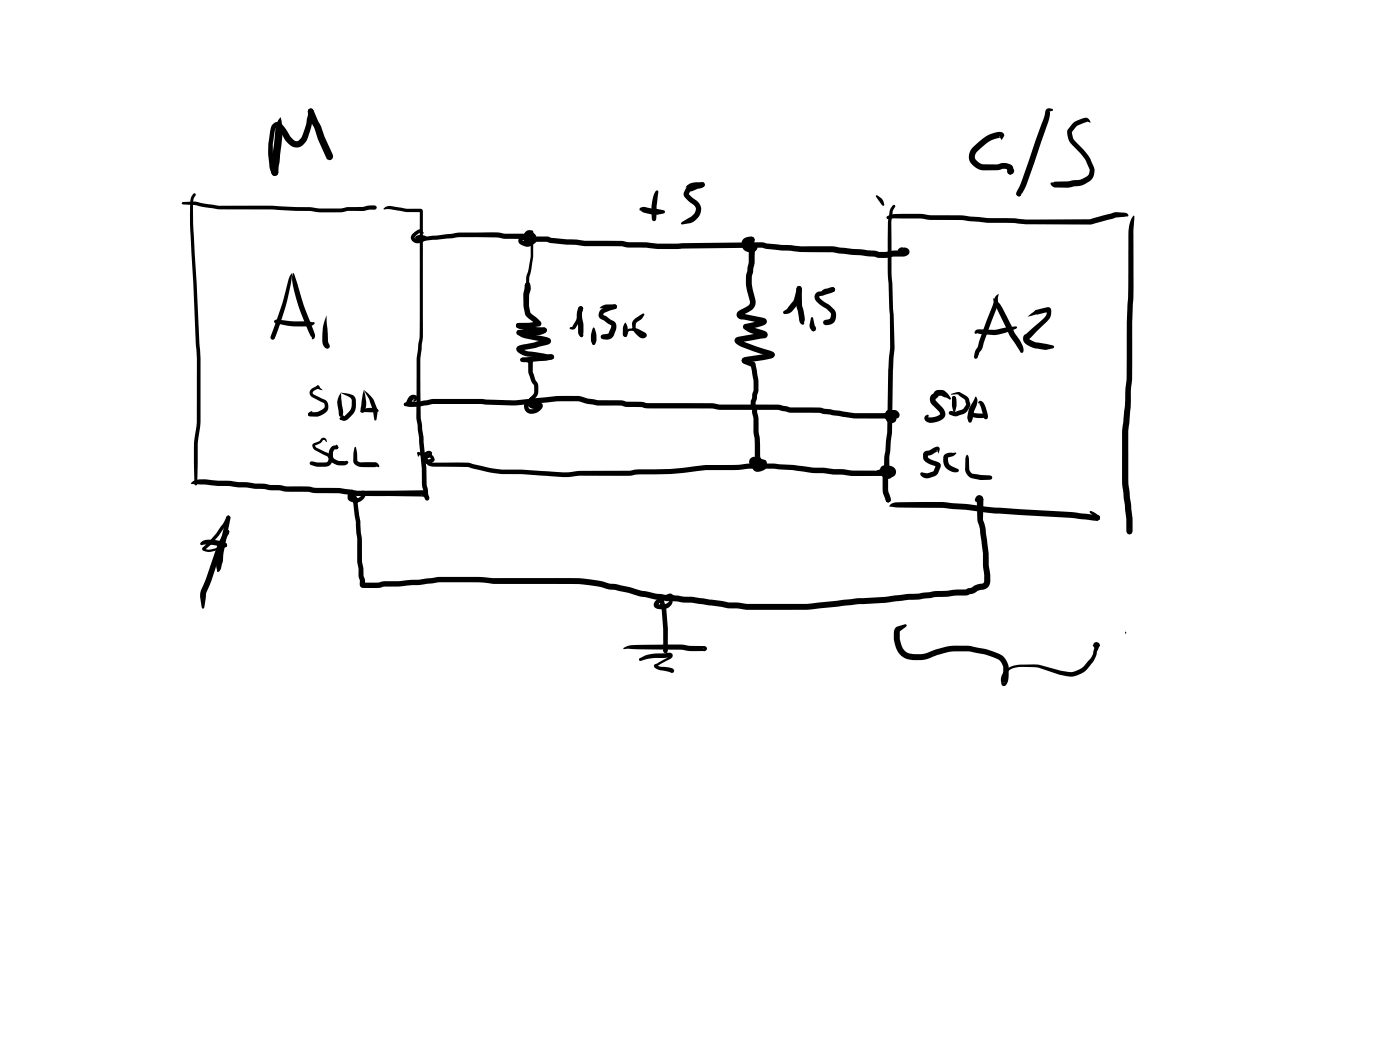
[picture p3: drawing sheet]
<svg xmlns="http://www.w3.org/2000/svg" width="285mm" height="214mm" viewBox="0 0 285 214" stroke-linecap="round" stroke-linejoin="round" font-family="sans-serif">
<g fill="#000">
<path d="M39.3 39.5l.3-.2 .2 .1 .1 .3a2.34 2.34 0 0 0-.6 1.7l.1 5.6 1.4 26v13.8a27.4 27.4 0 0 0-.5 7.5l-.1 4.3-.3 .2-.3-.2-.1-4.3a31.4 31.4 0 0 1 .6-8.1v-13.2l-1.4-26v-3.3a8.5 8.5 0 0 1 .3-3.7zM55.5 25.3a1.28 1.28 0 0 1 2.2 .3l1.9 2.7a.98 .98 0 0 0 .9 .4 .98 .98 0 0 0 .8-.6l1-2.6 .4-2.1a.97 .97 0 0 1 .6-1.3l.4 .1a3.9 3.9 0 0 1-.1 2.4 11.4 11.4 0 0 1-1.1 3.9 2.27 2.27 0 0 1-1.9 1.5 2.27 2.27 0 0 1-2.2-1.1l-1.5-2.3-.5-.6h.1l-.3 .1-.3 .8-.3 2.3v2.1l.4 2.5 .6 1.3-.2 .5-.5 .2-.3-.1-.3-.3-.4-1-.3-3.1v-2l.4-2.6 .2-1zM57.1 23.8a11.9 11.9 0 0 1 .2 6l-.6 5.3a.85 .85 0 0 1-.7 .7l-.5-.2-.3-.5v-.6l.7-6.5a5.8 5.8 0 0 1 .6-3.2zM62.8 22.2l.5-.1 .3 .1 1.1 2.4a9.6 9.6 0 0 1 1.3 3.2l1.8 4.1a.74 .74 0 0 1-.7 .7l-.5-.2-.3-.4a27.4 27.4 0 0 1-2.2-5.7l-.6-1.2-.8-2.2zM133.5 38.9l.2-.2 .4 .3-.4 3-.1 2.6-.1 .3-.3 .1-.4-.1-.1-.3a11.2 11.2 0 0 1 .2-4.3zM139.8 37.8a4.1 4.1 0 0 1 3.6-.6l.1 .4-.1 .3-.4 .2-.3-.2 .3 .2-3.4 .1zM139.7 38.2l2.2-.8 .8-.2-.2 .3 .2-.3 .3-.1 .4 .1a.88 .88 0 0 1-1.1 1.2l-1.8 .6-.3 .5 1.7 1.4a2.46 2.46 0 0 1-.4 4.1l-.9 .4-1.9 .2 .1-.3 1.9-1.2a2.04 2.04 0 0 0 1-1.5l-.4-.9-1.1-.8a1.62 1.62 0 0 1-1-1.7zM178.5 39.7l1.2 .9 .4 1-.1 .2a.77 .77 0 0 1-.9-.6l-.8-1.2zM198.2 29.9a8.6 8.6 0 0 1 4.9-3 .89 .89 0 0 1 1.3 .9l-.5 .7-.5-.8 .1 .3a8.1 8.1 0 0 0-4.8 3.1 1.26 1.26 0 0 0-.1 1.3l.7 .7 .7 .3h3.3a2.84 2.84 0 0 1 2.6 .2l.3 .3a1.93 1.93 0 0 1-.1 1.5l-.4 .2-.4-.2-.2-.5v-.7l.2 .4-1.1-.2-.8 .2-1.5 .1a4.5 4.5 0 0 1-2.9-.4 2.53 2.53 0 0 1-1.6-3.1l.3-.7zM205.4 34.3l.4-.2 .5 .2 .2 .5-.2 .5-.6 .3-.4-.2-.2-.5zM207.1 39.2l.4-.2-.2 .2 .4-.2a.62 .62 0 0 1-.2 1l-.4-.1-.1-.4zM213 22.3l.6-.3 .7 .2 .1 .2-.1 .2-.6 .1 .1 .1v.7l-.4 1.4-4.4 12.7-1 2-.1-.4 .1 .3-.2 .4-.3 .1-.6-.3v-.5l1-2 4.6-13z"/>
<path d="M218.5 25.1l.7-.5a3 3 0 0 1 2.2-.6l.4 .4 .3 .6-.8-.2-1.9 .8-1.2 1.3 .3 1.4 .6 .6a10.5 10.5 0 0 1 3.7 5.4 2.67 2.67 0 0 1-1 2.7 5.1 5.1 0 0 1-3.3 1l-1.2 .2h-2.6l-.5-.3-.3-.5 .1-.2 .7-.2 2.6-.1 1.1-.2a4.2 4.2 0 0 0 2.8-.7l.5-.5 .1-1.1a9.9 9.9 0 0 0-3.4-4.8 3.3 3.3 0 0 1-.9-3.3zM37.1 41.2l2.5-.2a32.6 32.6 0 0 0 8.6 .9 117.6 117.6 0 0 1 12.4 .3l3.2 .1a24 24 0 0 0 7.1-.1h.3a10.9 10.9 0 0 0 4.1-.4h1l.3 .2 .1 .3-.1 .3-.3 .1h-1a10 10 0 0 1-4.1 .2h-.4a23.2 23.2 0 0 1-7.5 .1l-2.7-.1a159.2 159.2 0 0 0-15.2-.3l-3.5-.4-2.2-.4-2.5-.2-.2-.2zM59.4 55.6l.1 .1-.1 .6a49.2 49.2 0 0 1-3.6 12.8l-.3 .1-.3-.1-.1-.5a86.3 86.3 0 0 0 3.8-12.3zM59.7 55.6l.2 .1 .7 2.2a81.5 81.5 0 0 0 3.5 10.4v.2a.55 .55 0 0 1-.6 .5l-.1-.5a38.3 38.3 0 0 1-3.9-11.8zM78.1 42.5a1.84 1.84 0 0 1 2.1-.4l2.5 .4h2.7a.6 .6 0 0 1 .7 .8v25.3l-.5 4.3v6.4l.1 5.7 .5 4.6a58.5 58.5 0 0 1 .7 9.2l.5 2.6-.1 .4-.3 .1-.4-.1-.3-.7-.4-2.2a59 59 0 0 0-.6-9.3l-.5-4.6v-11.5l.6-4.9 .1-25.5 .1 .1h-3l-3.1-.6-1.3 .1zM84.6 48.1l.3-.1 1.2 .3 6.4-.8a19.3 19.3 0 0 1 5-.2l4.3 .1a14.5 14.5 0 0 0 4.7 .2l.6 .1 .2 .4-.1-.2 1.4 .2 2.9 .1 .8 .2 5.1 .4 1.7 .2h7.5l1.4 .3h3.7l2.2 .3 21.2-.3 1.2 .3 6.8 .6 6.5-.1 7.1 .9a4.2 4.2 0 0 1 2.2 .3h1.4l1.3-.2 2.5-.2a.49 .49 0 0 0 0 .8l-.7-.2-.2-.2 .2-.1-.5-.1-.1-.2 .6-.5h.6a.92 .92 0 0 1 1.1 .8 .92 .92 0 0 1-.9 1h-.3a10.6 10.6 0 0 0-3.6 .3h-1.3l-1-.2-4.5-.4-4-.5-6.5-.1-6.8-.6-1.1-.3-21.3 .3-2.2-.3h-3.7l-1.3-.3h-7.7l-1.6-.2-5.2-.4-.8-.3h.2h-3.4a1.81 1.81 0 0 1-1.8-.8l.3 .3-1.3-.1a12.7 12.7 0 0 1-4.2-.3h-7.7l-7.7 .8a1.4 1.4 0 0 1-1.2-.7zM84 47.6l1-.8a.7 .7 0 0 1 1.1 .4l.3 .3-1-.2 .1 .1-.7 .5-.4 .5a.68 .68 0 0 0 1 .2l.8-.3 .1 .4-.8-.2-.6 .3-.3-.1-.1-.3 .2-.3a1.82 1.82 0 0 1 2.2 .2 .95 .95 0 0 1-1 1 1.35 1.35 0 0 1-1.5 .1 1.35 1.35 0 0 1-.6-1.5zM105.8 48.3l1.6-1.4h.8l.4 .3-.1 5.2-.5 3.2a6.4 6.4 0 0 0-.3 3.1l-.2 .5a.95 .95 0 0 1-.4-1.1 6.4 6.4 0 0 1 .5-3.3l.5-2.5-.1-4.9 .2 .2h-.5l-1.3 1.4 1.1 .3 1-.6-.1 .2-.2-.6-.5 .1v.4l-.3-.4 .9 .2 .1 .4a.98 .98 0 0 1-1.3 .5l-.4-.4-.1-.8a1.39 1.39 0 0 1 1.2-.9 1.39 1.39 0 0 1 1.4 .7l.1 .5a.87 .87 0 0 1-.5 1l-.5 .3a2 2 0 0 1-2.4-.2l-.4-.6zM107 57.6l.4-.1 .5 .2v1h-.2l-.8-.3-.1-.3zM130.3 42.4l.3-.2 .7-.1 1.7 .4h.8l1.5 .4v.5a5.9 5.9 0 0 1-4.6-.3l-.1-.2-.4-.1zM151.3 48.7a2.05 2.05 0 0 1 2.2-.3l.2 .4-.2 .4-.5 .2-.4-.1 .3 .1-.7 .1v.2l.2 .4h.7l-.1 .2 .2 .2-.1-.2 .2-.4 .3-.1a.82 .82 0 0 1 .5 .9 .82 .82 0 0 1-.9 .6 1.7 1.7 0 0 1-1.9-.6 1.7 1.7 0 0 1 0-2zM153.3 49.9l.3-.1 .4 .1 .1 .4-.4 .7-.1 .8-.3 .2-.2-.2z"/>
<path d="M162.3 58.4l.4-.2 .4 .2 .2 .4v3.4l.3 1a3.2 3.2 0 0 1 .2 2.2v.4a.49 .49 0 0 1-.5 .2 .49 .49 0 0 1-.4-.3l-.7-3.5v-3.4zM167.4 59.1l.5-.3 1.2-.3a.57 .57 0 0 1 .7 .1 .57 .57 0 0 1 .1 .7l-1.3 .3h-.9l-.6 .2zM166.2 59.6l.3-.2 .8-.1 2-.7-.2 .2 .5-.3 .3 .1 .1 .4-.3 .4-2.2 .8-.6 .1-.1 .2 .5 .6 1.5 1 1 .9a1.89 1.89 0 0 1 .2 2.4 1.89 1.89 0 0 1-2.3 .6l-.1-.3a.98 .98 0 0 1 1-.7l.4-.2 .2-.9-.8-.9a4.6 4.6 0 0 1-2.6-2.5l.1-.4zM180.5 44.1a4.4 4.4 0 0 1 3-.6l4.5 .1a14.6 14.6 0 0 0 4.5 .2h3.3l2.3 .3a51.6 51.6 0 0 0 8.5 .3l2.3 .3 13-.1 5.1-1.4 2.4 .2a.37 .37 0 0 1 .1 .7l-2.3 .2-5.2 1.4h-12.8a44.7 44.7 0 0 0-7.9-.3l-5.6-.6h-3.2a19.5 19.5 0 0 1-5.2-.3h-5.2l-1.3 .2-.2-.1zM181.8 41.8l.2-.1 .3 .3-.6 1.2a18.8 18.8 0 0 0-.2 5.1v7.1l.6 15.4-.3 4.6-.2 12.8-.5 4.9a12.5 12.5 0 0 1-.3 3.9l.1 3 .5 1.8-.2 .4-.4 .1-.3-.1-.7-1.9-.1-3.4a12.5 12.5 0 0 0 .4-3.9l.5-4.8 .2-12.9 .4-4.5v-6.7a187.9 187.9 0 0 1-.5-15.8 19.1 19.1 0 0 1 .4-5.2zM202.9 60.1l.5-.3-.2 1.1a3.5 3.5 0 0 1-.5 2.3l-2.5 6.8a3.6 3.6 0 0 1-.9 1.9l-.4 1.1-.5-.1-.1-.2 .2-1.1 .6-1 2-5.8a12.2 12.2 0 0 0 1.3-3.9zM230.8 43.9l.2 .1-.2 4.8a212.1 212.1 0 0 1-.3 17v11.4l-.2 2-.1 3.7-.5 4.8v9.7l.9 8.1v2.7l-.2 .5-.4 .1-.5-.1-.2-.5v-2.6l-.8-7.2v-10.5l.5-5.1 .1-3.7 .3-1.6a263.6 263.6 0 0 1 .3-19.2v-8a12.8 12.8 0 0 1 .6-5.7zM55.9 65.2l.7-.1 2.7 .3h2.8l1.9 .2a.92 .92 0 0 1-1.1 .8 18.8 18.8 0 0 1-6.4-.5l-.5-.2zM56 65.2l.2-.1 .5 .3 .1 .3-.1 .2-.7-.1-.1-.3zM63.4 79.2l1.2-.7 .4 .1 .1 .2-.2 .3-1 .5-.2 .5 2.4 1.3a1.68 1.68 0 0 1 .2 2.6l-.7 .4-1 .4h-1.5l-.3-.2-.1-.2 .1-.3 1.7-.2 1.3-.6a.81 .81 0 0 0 .1-1.3l-2.1-1a1.02 1.02 0 0 1-.4-1.8zM64.5 78.6a.63 .63 0 0 1 .7 .4l.5 .4-.7-.1a.59 .59 0 0 1-.5-.7zM66.5 64.2l.3 5.3 .4 1-.2 .4-.4 .1a1.65 1.65 0 0 1-1-1.7 10.9 10.9 0 0 1 .9-5.1z"/>
<path d="M69.4 80l.5 3.8-.1 .7-.1 .2-.3 .2-.3-.2-.1-.2-.2-1.7a3.2 3.2 0 0 1 .6-2.8zM69.4 80l1.5 .2a1.47 1.47 0 0 1 1.6 1.6 3.6 3.6 0 0 1-2.3 3.9l-.8-.2-.2-.2v-.2l1-.4 1.1-1.2 .3-.7v-1.3l-.3-.6zM74.1 79.4a6.2 6.2 0 0 1 .2 3.9l-.3 .6h-.5l-.1-.8zM74.1 79.4l.9 .7a5.5 5.5 0 0 1 1.9 3.5l-.2 1.8-.3 .2-.2-.2-.3-1.9-.7-2.1zM107 57.6l.4-.1 .4 .1a2.84 2.84 0 0 1-.1 2.4 9.1 9.1 0 0 0 .3 3.7l2 1.7a.59 .59 0 0 1 .2 .7 .59 .59 0 0 1-.6 .4l-1.8 .3h-2.2l-.4-.2-.1-.3v-.3l.4-.2a13.8 13.8 0 0 0 4.1-.4 .5 .5 0 0 0-.3 .8l-1.9-1.5-.5-.8a11.3 11.3 0 0 1-.4-3.9zM105.3 67.3l.4-.1h3.8l1.3-.5 .4 .2a.87 .87 0 0 1-.8 1.2l-.9 .1h-3.8l-.4-.1-.2-.4zM106 72.9l5.2-.6a1.62 1.62 0 0 1 1.5 0l.1 .4-.1 .4-1.6 .4-4.7 .2-.4-.1-.1-.3zM106 72.9l.4-.1 1.8 .3 .3 .5-.1 .3-.4 .1-.9-.3h-.7l-.4-.1-.1-.3zM105.2 65.9l.4-.1 .4 .3-.1-.2a6.1 6.1 0 0 0 2.9 .5l.7 .2 1.4 .1 .3 .1 .1 .4-.1 .4-.4 .1-2.2-.4a5.2 5.2 0 0 1-3.5-.7l-.1-.3zM105.3 67.3a.93 .93 0 0 1 1.2 .3l.5 .2 3.8 .7a1.39 1.39 0 0 1 1.4 .9l-.2 .5-.3 .2-2.6 .7-3 .6 .1-.3v-.3l1.3 .7 3.9 .6h.9l.4 .2 .1 .4-.1 .4-.4 .1-3.6-.5a4 4 0 0 1-3.6-1.5 1.15 1.15 0 0 1 1.4-1l2.4-.5 2.4-.7a.48 .48 0 0 0 0 .8l-1.5-.4a11 11 0 0 1-3.6-.8l-1-.6zM117.9 62.5l.3-.2 .3 .1 .2 .5-.1 .4a6 6 0 0 1-1.8 3.8h-.2l-.6-.2v-.2l.6-.3a7.4 7.4 0 0 0 1.3-3.5h-.1v.1l-.1-.2zM117.9 62.5l.3-.2 .4 .2 .1 .3-.2 1.2 .3 2.2-.1 2.4a.77 .77 0 0 1-1-.8v-1.6l-.3-2 .2-1z"/>
<path d="M120.7 66.8l.2-.2a3.8 3.8 0 0 1 .2 3.6l-.2 .1a1.46 1.46 0 0 1-.6-1.7zM122.1 62.7a2.86 2.86 0 0 1 2.7-.7h.4l.4 .2-.1 .6-.3 .1zM122.3 63.1l1.8-.9 1.1-.2 .3 .1 .1 .3-.2 .5-2.3 .8-.3 .4 1.5 1a1.47 1.47 0 0 1 1.1 2.2l-.5 1.2-.5 .5-.8 .2-1.2-.3-.1-.3 .1-.4 1.5-.3 .6-1.7-2-1.2a1.14 1.14 0 0 1-.2-1.9zM129.2 65l1.6-1.1h.3v.3l-.4 .7-1.2 .9-.1 .8 .2 .5 .6 .7 .5 .3h.3v.3l-1.6-1h-1.3l-.5 1-.2 .2-.4-.1-.1-.3 .1-.3 .3-.1-.2 .1h.1a1.31 1.31 0 0 1 1.6-1h1l1.5 .8a.69 .69 0 0 1 .2 1 .69 .69 0 0 1-1 .1l-1.2-1-.5-.8-.1-1.2zM127.3 65.7a3.1 3.1 0 0 1 .5 2.4l-.2-.2 .2 .3-.2 .3-.3 .1-.3-.1a2.85 2.85 0 0 1 0-2.4zM151.2 73l.8-.3 4.8-.9-.2 .3 .2-.3 .3-.2 .5 .2 .1 .4-.2 .5-.4 .3-5.2 .9 .2-.3-.5 .4-.4-.2-.2-.4zM152.6 48.4l.4-.2a.85 .85 0 0 1 .4 1.4 .51 .51 0 0 0-.4-.6 .73 .73 0 0 1 .7 .7l-.1 4-.5 2.3a9.8 9.8 0 0 0 .7 5.1 2.01 2.01 0 0 1-.9 2.1l-1.8 1-.1-.3h.4l3.9 .8a.82 .82 0 0 1 .8 .9 .82 .82 0 0 1-.9 .7l-3.3 .8-.4-.1-.2-.5 .1-.3 3.7-1.1-.1 .4 .2 .4-3.7-.8a1.08 1.08 0 0 1-1.2-.4 1.08 1.08 0 0 1-.1-1.3l2.2-1.2 .3-.7a13.6 13.6 0 0 1-.7-5.7l.4-2.5v-3.6l.2 .3 .3 .2a.8 .8 0 0 1-.7-.6 .8 .8 0 0 1 .2-.8l.1 .2zM151.5 66.1a1.39 1.39 0 0 1 1.5 .4l2.2 .7a.96 .96 0 0 1 .9 1.4l-.4 .3-5.2 .9 .2-.4-.1-.3 .4 .3a15.1 15.1 0 0 0 4.4 1.6l2 .6 .3 .6-.1 .5-.5 .1-.3-.1-.2-.3 .1 .2-1.6-.5a18.5 18.5 0 0 1-4.6-1.7l-.3-.2a.86 .86 0 0 1-.6-1 .86 .86 0 0 1 .9-.7l4.9-.8a.51 .51 0 0 0-.3 .4 .51 .51 0 0 0 .2 .5l-2.5-.8a2.67 2.67 0 0 1-1.5-1.3zM162.3 58.4l.4-.2a.89 .89 0 0 1 .5 1.1l-.3 1.5a2.96 2.96 0 0 1-.9 1.7l-1.2 1.2-1 .3-.3-.1v-.5l.8-.5 1.3-1.7zM165.2 64.6h.3l.4 1.7 .2 .5-.1 .5-.4 .2-.3-.1-.5-.9zM198.9 71.7l.2-.1 .2 .3-.3 .9-.3 .2-.3-.1-.1-.3zM198.6 67.3l.8-.2 3.2 .1 2.2-.5 2.1-.3 .2 .3-.2 .2-1.9 .8-2.3 .5-3.2-.2-.5-.2-.3 .2-.3-.3z"/>
<path d="M202.2 60.7a5 5 0 0 1 2.1 2.3l2.2 4.7a9.4 9.4 0 0 1 1.9 3.5l-.1 .6-.3 .1-.2-.1-.5-.9a17 17 0 0 1-2.4-4.1l-2.3-4.7zM209.2 64.5l1.6-1.4 2.4-.5a.82 .82 0 0 1 .8 .3 .82 .82 0 0 1 0 .9 2.4 2.4 0 0 1-.9 1.8l-3.2 3.1-.7 .5 .3-.3 .3 .3 1.1 .5 3.4 .6 .3 .3-.3 .3a5.8 5.8 0 0 1-3.6 0 4.3 4.3 0 0 1-2.1-1.1 1.11 1.11 0 0 1 .3-1.8l3.8-3.4 .3-.5 .1-.8 .4 .2zM38.9 98.3a4 4 0 0 1 3.4-.7l2.1 .3h2.5l5.1 .6h1.9l1 .2 2.1 .1 1.4 .2 4.9 .1a8.1 8.1 0 0 0 3.3 .2h2.4l3.8 .6 13.3-.1a.82 .82 0 0 1 .9 .7l-.2 .5-.4 .2-.4-.2-.2-.3 .3 .4-13.5-.1-3.6-.6h-2.4a9.7 9.7 0 0 1-3.8-.3h-4.5l-1.4-.3h-1.9l-1.2-.2-5.3-.4-1.7-.2-2.4-.1-5.4-.3-.1-.2zM62.9 84.1l.5-.4 .2 .2-.2 .7-.3 .1-.3-.1-.1-.2zM62.8 84.1l.3-.1 .3 .1 .1 .3-.1 .2-.3 .2-.3-.2-.1-.2zM63.7 90.4l1.4-.7a.8 .8 0 0 1 1-.5l.4 .3v.5l-.4-.4h-.3l-.5 .6-1.2 .6 .4 .4 2.4 1.1a1.46 1.46 0 0 1 .7 1.6 1.46 1.46 0 0 1-1.4 1.1 5.1 5.1 0 0 1-2.7-.3l-.4-.1-.1-.3 .1-.3 .3-.1 1.2 .3h1.6l.4-.2 .3-.4v-.3l-.3-.4-2.2-1.1a1.08 1.08 0 0 1-.7-1.4zM68.4 90.7l.1-.2a.45 .45 0 0 1 .4 .6 .45 .45 0 0 1-.6 .3l-.1-.3zM67.5 91l.5-.3a.74 .74 0 0 1 .9 .4l-.1 .3-.7 .1-.3 .5v.9l.1 .4 1 .5 1.9 .1a.7 .7 0 0 1-.7 .9l-1.4-.1-1-.5a2.27 2.27 0 0 1-.2-3.2zM69 81.9l.1-.1 .3 .2 .4 2.5-.1 .2-.3 .2-.3-.2-.1-.2 .2-.5zM69.2 85.1l.5-.5h.3v.4l-.4 .4h-.4zM71.3 99.9l.5-.3-.3 .9 .1 .8a1.45 1.45 0 0 0 2.1-.8l.2 .1-1.9 .3 .2-.3v.3l-.1-.1 .4 .2 .2 .4 .7 4.7 .3 3.7v4.5l.6 4.7-.1-.2-.3-.2h3l1.2-.2 3-.1 3.8-.3a50.4 50.4 0 0 1 8.9-.5h3.7l2.9 .2 17.9 .1 4 .5 1.7 .5 1.3 .1 2.9 .6 2.4 .8 5.3 .9 5.2 .3 7.2 1.2h2.1l1.6 .3h9a56.8 56.8 0 0 0 10.1-.8l3.4-.4 5.7-.3 4.6-.6h2.3l2.2-.3a9.4 9.4 0 0 1 3.5-.3l2.1-.3h1.7l.5-.2 .6-.1 1-.6 1.4-.3 .2-.2 .1-1.5-.3-2.1v-2.3l-.6-5.1-.5-1.8-.1-4.2 .2-.4 .5-.2 .4 .1 .2 .5-.1 4.1 .5 1.7 .7 5.3a16 16 0 0 0 .3 4.4v1.5a1.91 1.91 0 0 1-2.1 1.6l-1.3 .6-1.4 .4-6.4 .4-3.3 .5h-2.2l-4.6 .6-5.6 .3-7.8 .9a26.4 26.4 0 0 1-5.9 .3h-9.1l-1.7-.3-2.1-.1-7.2-1.1-5.3-.3-5.3-1-2.4-.7-2.8-.6-1.2-.1-1.8-.5-3.9-.6h-17.7a32.9 32.9 0 0 0-8-.3h-3.3l-3.8 .5-4.2 .3h-3l-1.2 .3h-3.1l-.5-.2-.1-.3v-1l-.3-1v-1.5a12.5 12.5 0 0 1-.3-4.7l-.2-4.7-.3-1.5-.3-3.2-.2-.1a.76 .76 0 0 1-.3-1 .76 .76 0 0 1 .9-.4l1.4-.2a.68 .68 0 0 1 .7 .3 .68 .68 0 0 1-.1 .9 2.09 2.09 0 0 1-3.5 .5v-.9zM72.3 90.9a5.9 5.9 0 0 1 .5 2.9l.6 .3h3.1l.5 .3 .2 .5-.2 .2-.3-.1-3 .1a1.54 1.54 0 0 1-1.8-1.3 5.8 5.8 0 0 1 .4-2.9z"/>
<path d="M73.6 82.9h.4l.1 .8-.1 .2-.2 .1-.3-.1-.1-.2zM73.4 83.6a3.9 3.9 0 0 1 3.5-.3l.1 .2a.33 .33 0 0 1-.4 .4l-3.1 .1-.2-.2zM82.3 82.1l.6-.2 2.5-.2a24.1 24.1 0 0 1 5.8-.5h6.9l6.7 .3 8.5-.9h3.4a5.2 5.2 0 0 1 2.7 .5l2.3 .4h4.7l1.2 .3h3l1.4 .3h13l1.6 .3h11.8l2 .4a4.7 4.7 0 0 0 2.6 .2h3.9l7.2 1.1h8.3a.38 .38 0 0 0-.3 .5l.1 .1h-1.2l.5-.3v.6l-.1-.1-.1 .4 .2-.4 .4-.2 .4 .2 .2 .4a1.16 1.16 0 0 1-1.4 .8 1.16 1.16 0 0 1-.9-1.3 1.04 1.04 0 0 1 .8-1.3h1.3a.87 .87 0 0 1 .8 .8 .87 .87 0 0 1-.7 .9h-8.4l-7.1-1.1-3-.1a10.1 10.1 0 0 1-3.9-.2l-1.6-.3-11.9-.1-1.5-.2h-13l-1.4-.3h-2.9l-1.2-.3h-1.7a20.5 20.5 0 0 1-7.3-.9h-4.1l-8.6 .9-6.7-.3h-7.6a11.7 11.7 0 0 0-4 .3l-1.6 .2h-2l-.6-.2-.1-.3zM82.3 82.1l.3-.1 .6 .3-.6 .4-.3-.1-.1-.3zM83.3 80.7a.91 .91 0 0 1 1-.3 .91 .91 0 0 1 .7 .7l-.3 .5-.7 .2 .4-.5-.2-.3 .2 .3-.4 .2-.4 .7-.2-.4 1.1-.1 .3 .2a.75 .75 0 0 1-.9 .9 .82 .82 0 0 1-1-.2 .82 .82 0 0 1-.1-1zM85 92.1l.2-.1 .3 .3-.3 .7-.3-.7zM85 92.1l.3-.1 1.6 .6 .5-.3v.1l-.6 .3-.3 .5 .4 .3 .9-.1v.1a.36 .36 0 0 0-.3-.3 .36 .36 0 0 0-.3 0l-.1 .1a.78 .78 0 0 0 .8 .9h7.4l4.4 1.1 2.5 .3h3.9l9.7 .6a19.9 19.9 0 0 1 5-.3l7.3-.1 1.8-.2 6.6-.1 2.6-.3a66.3 66.3 0 0 1 11.4-.6l2-.2h5l4.8 .4a22.2 22.2 0 0 0 5.3 .4l5.8 .6h7.5l.8 .3h-.3l-.1-.2-.5-.2h-.7l.2 .5 .5 .2 .1 .3-.9-.3h-1.8l-.1-.2 .3-.3 1.1-.5h.8a1.74 1.74 0 0 1 1.5 .8 1.17 1.17 0 0 1-.7 1.3 1.17 1.17 0 0 1-1.4-.4 1.31 1.31 0 0 1-.5-1.7 1.31 1.31 0 0 1 1.7-.6 1.31 1.31 0 0 1 1.3 .6 1.31 1.31 0 0 1 0 1.4 1.15 1.15 0 0 1-1.3 .1h-7.6l-6-.6a23 23 0 0 1-5.8-.6l-4-.3h-5a53.2 53.2 0 0 1-8.8 .3 73.6 73.6 0 0 1-13.2 .9l-2.4 .3h-10.1l-2.7 .2-10.9-.6a26.9 26.9 0 0 1-9.1-1.4l-7.2-.1a1.45 1.45 0 0 1-1.4-.7 1.45 1.45 0 0 1 0-1.6 1.03 1.03 0 0 1 1.3 0 1.03 1.03 0 0 1 .3 1.3 1.5 1.5 0 0 1-2.5-.7 1.49 1.49 0 0 1 2-1.3 .9 .9 0 0 1-.2 .9 .9 .9 0 0 1-.9 .2l-1.6-.6-.2-.2zM107.7 73.2l.3-.1a.7 .7 0 0 1 .5 .9v1.8l.5 1.6 .5 .8a2.91 2.91 0 0 1-1.1 3.4l.1-.3-.1-.1 1.2 .5a1.05 1.05 0 0 1 .9 .9 1.05 1.05 0 0 1-.7 1.1 1.84 1.84 0 0 1-3-.3 1.14 1.14 0 0 1 .8-1.8l1.3 .1a.84 .84 0 0 1 1.2 .7 .84 .84 0 0 1-1.1 .9 1.23 1.23 0 0 1-1.6-1 1.23 1.23 0 0 1 1.1-1.4 .42 .42 0 0 1 .4 .4 .42 .42 0 0 1-.5 .4 .42 .42 0 0 1-.4-.5v-.4l.5 .4-.2 .2 .3 .2-.2 .2a.39 .39 0 0 0 0 .5 .39 .39 0 0 0 .5 0h.4v.2l-.8-.1h-.9v.1a.7 .7 0 0 0 .3 .8 .7 .7 0 0 0 .8 0l.6-.3 .5-.4-.4-.4-1.3-.4a.52 .52 0 0 1-.4-.4 .52 .52 0 0 1 .3-.5l.7-.9 .1-1.4-.7-1.1-.5-1.7-.1-2.2zM151.2 73l.4-.2 .4 .2 .2 .3-.2-.2 1.6 .6 .2 .3 .3 1.4 .3 2.1v1.9l-.3 1.8-.3 .8v-.2v1v-.2l.3 .6 .3 1.8 .1 2.9 .2 1.3 .1 4a1.08 1.08 0 0 1 .2 1.6 1.4 1.4 0 0 1-1.6 .3 1.4 1.4 0 0 1-.8-1.4l.3-.5 .7-.2 1.8 .6a1.15 1.15 0 0 1 .3 2 1.63 1.63 0 0 1-2.4 0 1.19 1.19 0 0 1 .4-1.5 1.19 1.19 0 0 1 1.6 .2l.5 .7-1.3-.1-.3 .3 .1-.3h-.1l.9-.2 .1-.4 .3 .2-1.9-.4 .8-.2-.1 .4-.6-1.2-.3-7.9-.3-1.8-.3-.7a2.28 2.28 0 0 1 .3-1.7l.1-.8 .2-.7v-1.8l-.6-3.4 .4 .4-1.9-.7-.3-.5zM181.2 84.9a.81 .81 0 0 1 1.3 .4l-.2 .4-.4 .2-.3-.1-.4-.2-.2-.3zM188.2 92l1-.3 1.3-.7a.57 .57 0 0 1 .7 .1 .57 .57 0 0 1 0 .7l-.1 .5-.4-.7 .2 .3-1.3 .7-.8 .2 .1-.2v.5l.5 .4 1.9 .8 .3 .4-.2 .6a2.38 2.38 0 0 1-.8 1.5l-1.4 .5h-.8a.95 .95 0 0 1-1-1l.3-.2 1.1 .3 1.2-.4 .6-1.3 .1 .3-.9-.3a1.93 1.93 0 0 1-1.9-2zM190.3 79.7l.7-.3a2 2 0 0 1 2.2 1.1l.4 .6a.21 .21 0 0 1-.1 .2 .21 .21 0 0 1-.2 0l-1.7-.8-.5 .1 .1-.1-.8 .7 .3 .6a4.6 4.6 0 0 1 1.7 2.2l.1 .5-.3 .6a3.9 3.9 0 0 1-3.2 .9 .76 .76 0 0 1-.8-.8 .76 .76 0 0 1 .8-.7v.6l.1-.2 .3 .1a3.1 3.1 0 0 0 2-.6l-.2-.6-1.3-1.3a1.43 1.43 0 0 1 .2-2.4z"/>
<path d="M193.6 80.2l1.7-.4 1.4 .8a1.39 1.39 0 0 1 .7 1.2v.1a2.23 2.23 0 0 1-1.4 2.4l-1.5 .5-1.2-.4-.1-.3 .1-.3 .3-.1 1 .1 1.3-.4 .8-1.1-.2-.9-1.4-1.1-1.4 .1zM194 80.7h.4l.1 .3-.2 .3h-.3l-.2-.1zM194 80.7l.2-.1 .3 .2 .2 .5a4.7 4.7 0 0 1-.2 2.5h-.4a4.7 4.7 0 0 1-.2-2.6zM192.3 92.6l1-.4 1.3-.1 .1 .2a2.49 2.49 0 0 1-1.7 .9v.6a1.38 1.38 0 0 0 1.1 1.3l1 .4 .1 .3a1.02 1.02 0 0 1-1.4 .2 2.43 2.43 0 0 1-1.5-3.4zM196.8 92.7l.1-.1 .2 .1a5.9 5.9 0 0 1 .2 2.8 1.01 1.01 0 0 0 .9 1l3.4 .3 .3 .1 .1 .3-.1 .4-.3 .1a8.5 8.5 0 0 1-3.5-.3 2.04 2.04 0 0 1-1.6-2l.1-1.9zM197.4 84.1l.2-.1 .3 .1 2.2 .1 .4 .1 .1 .4-.1 .3-.4 .1h-1a1.88 1.88 0 0 1-1.8-.7zM197.4 84l.4-.2 .2 .1v.2l-.2 .4h-.4l-.1-.2zM198.5 80.9l.2-.2a2.1 2.1 0 0 1-.2 2.6l-.4 1.6a1.31 1.31 0 0 1-.6 1.2l-.3-.1a3.4 3.4 0 0 1 .1-2.8zM199.3 81.7a.95 .95 0 0 1 1.3 .9l.5 2.1-.1 .6-.3 .1-.3-.1-.1-.3-.9-2.7 .1-.3-.2 .2-.2-.2zM40.9 110.4a4.7 4.7 0 0 1 4.2-.2l1 .5 .2 .3-.2 .3a1.87 1.87 0 0 1-1.7-.1l-1.3-.3h-1.5l-.6 .1-.3-.3zM46 108l.3-.1 .3 .2-.1 .7h-.4l-.2-.5zM46.3 105.1h.5l.1 .3-.8 1.5-3 3.9-1.4 1.1v-.2l.1 .1a4.6 4.6 0 0 0 3.7-1l-.1 .2 .1-.3 .3-.1 .3 .1 .1 .5a8.5 8.5 0 0 1-4.2 1.1h-.1a.55 .55 0 0 1-.7-.4 .55 .55 0 0 1 .3-.7l1.2-.9 1.3-1.7 1.5-2.1z"/>
<path d="M46.3 105l.5 .1 .1 .3-.2 .3h-.5l-.1-.3zM45.8 108.1l.5-.2 .3 .1 .1 .3-.2 .4a26.7 26.7 0 0 0-2.1 5.3l-1.7 5.1a4.2 4.2 0 0 0-.8 2.5l-.3 2-.3 .3-.2-.3-.4-2a5 5 0 0 1 .9-2.9l1.8-5.1a18.6 18.6 0 0 1 2.4-5.5zM46.2 105.1l.5-.1 .2 .5-1.4 7.1-.2 1.8-.4 1.6-.5 .5-.2-.2-.2-1.3 .4-2.7zM180.5 101h.2l.6 .7v-.1l-.1 .5-.4 .2-.4-.3zM181.3 102.7l.5-.3a78.1 78.1 0 0 1 11-.1l3.9 .3 5.8 .7 16.2 1 4.7 .5 .4 .2 .2 .4-.1 .4-.4 .2h-.8l-4.6-.6-15.2-.8a128.8 128.8 0 0 0-20-1.3l-1.8-.2zM198.9 101l.5-.2a.9 .9 0 0 1 .8 .8l-.2 .5-.4 .2-.7-.3 .3 .1 .4-.2-.6 .4-.4-.2-.1-.3zM221.9 104.1h.4a2.34 2.34 0 0 1 1.7 1.3l-.2 .4-.4 .2-.4-.2-.2-.5-.8-.8zM223 105l.4-.1 .4 .1 .2 .4-.2 .4-.4 .2-.4-.2-.2-.4zM127 131.9a5.5 5.5 0 0 1 3.5-.6l8.2-.1 1.8 .3h3a.52 .52 0 0 1 .4 .7 .52 .52 0 0 1-.7 .3v-.5v.3l.2 .3h-2.9l-1.8-.3-10.9-.2-.8 .1-.1-.2zM130.2 134.1l.1-.1a9.1 9.1 0 0 1 5.1-1 1.24 1.24 0 0 1 1.5 .2v.5l-.3 .4-3 1.6 .1-.3 .9 .4 2.2 .2 .3 .2 .2 .4-.2 .3-.3 .1-.8-.3-1.6-.2a1.32 1.32 0 0 1-1.3-1l.2-.2 2.7-1.4 .4-.4v.2a9 9 0 0 1-3.3 .3l-2.7 .5h-.2zM130.2 134.1h.3v.4h-.3zM130.2 134.1l.3-.2 .2 .2-.3 .4-.2-.1z"/>
<path d="M135.3 132h.4l.2 .5h-.4l.4 .2-.2 .2-.5-.1-.1-.5 .4 .2h-.4zM134.3 121.4l.6-.2 1.2 .3a1.07 1.07 0 0 1 .9 .9 1.07 1.07 0 0 1-.6 1.1 2.78 2.78 0 0 1-3.1 .1 1.38 1.38 0 0 1 .8-1.8l1.8-.8a.91 .91 0 0 1 1.3 .2l.4 .3-1.2 .1a3.8 3.8 0 0 0-2.2 1.3l-.2 .2v-.1a2.27 2.27 0 0 0 2.1-.4l.1-.2v-.2l-1.4-.2 .3-.2 .5 2a47.5 47.5 0 0 1 .4 8.7l-.2 .3-.3 .2-.3-.2-.2-.3v-4.5l-.3-4-.5-2.1zM182.3 127.8l2-.7 .2 .1 .1 .2-.1 .2-1.3 1a5.5 5.5 0 0 0 .9 3.8l1 .6a6.5 6.5 0 0 0 4.3-.3 15.4 15.4 0 0 1 9.7-.8l2.7 .6a4.3 4.3 0 0 1 3 1.8l.4 .9 .2 .7a6.4 6.4 0 0 1-.3 3.2 .64 .64 0 0 1-.7 .6 .64 .64 0 0 1-.6-.8 3 3 0 0 1 2.4-3.3l1.5-.3h3.6l4.6 1.2 1.5 .3a3.4 3.4 0 0 0 2.6-.7l.4-.2a9.3 9.3 0 0 0 2.1-2.7l.3-1.2-.3-.6 .2-.5a.73 .73 0 0 1 .8-.1 .73 .73 0 0 1 .5 .7l-.7 1.3a3.7 3.7 0 0 1-1.1 2.4 5.1 5.1 0 0 1-5 2.5l-1.5-.3-4.3-1.5-3.1-.1a3.6 3.6 0 0 0-4 2.4v.6l.2 .2-.1-.2h-.4l.2-1 .1-1.9a2.37 2.37 0 0 0-1.6-1.9 18.5 18.5 0 0 0-5.1-1.3 15.2 15.2 0 0 0-8.9 1.5 6.2 6.2 0 0 1-5.2-.7 5.7 5.7 0 0 1-1.3-5.6z"/>
<circle cx="56" cy="35.1" r=".71"/>
<circle cx="169.6" cy="59" r=".46"/>
<circle cx="56.2" cy="65.5" r=".34"/>
<circle cx="105.6" cy="66.3" r=".51"/>
<circle cx="110.8" cy="67.2" r=".53"/>
<circle cx="118.2" cy="62.8" r=".49"/>
<circle cx="194.2" cy="81" r=".34"/>
<circle cx="45.8" cy="111" r=".45"/>
<circle cx="46.3" cy="108.3" r=".4"/>
<circle cx="180.9" cy="101.8" r=".52"/>
</g>
<path d="M229.1 128.6l.2 .2-.2 .3z" fill-rule="evenodd" fill="#000"/>
</svg>
